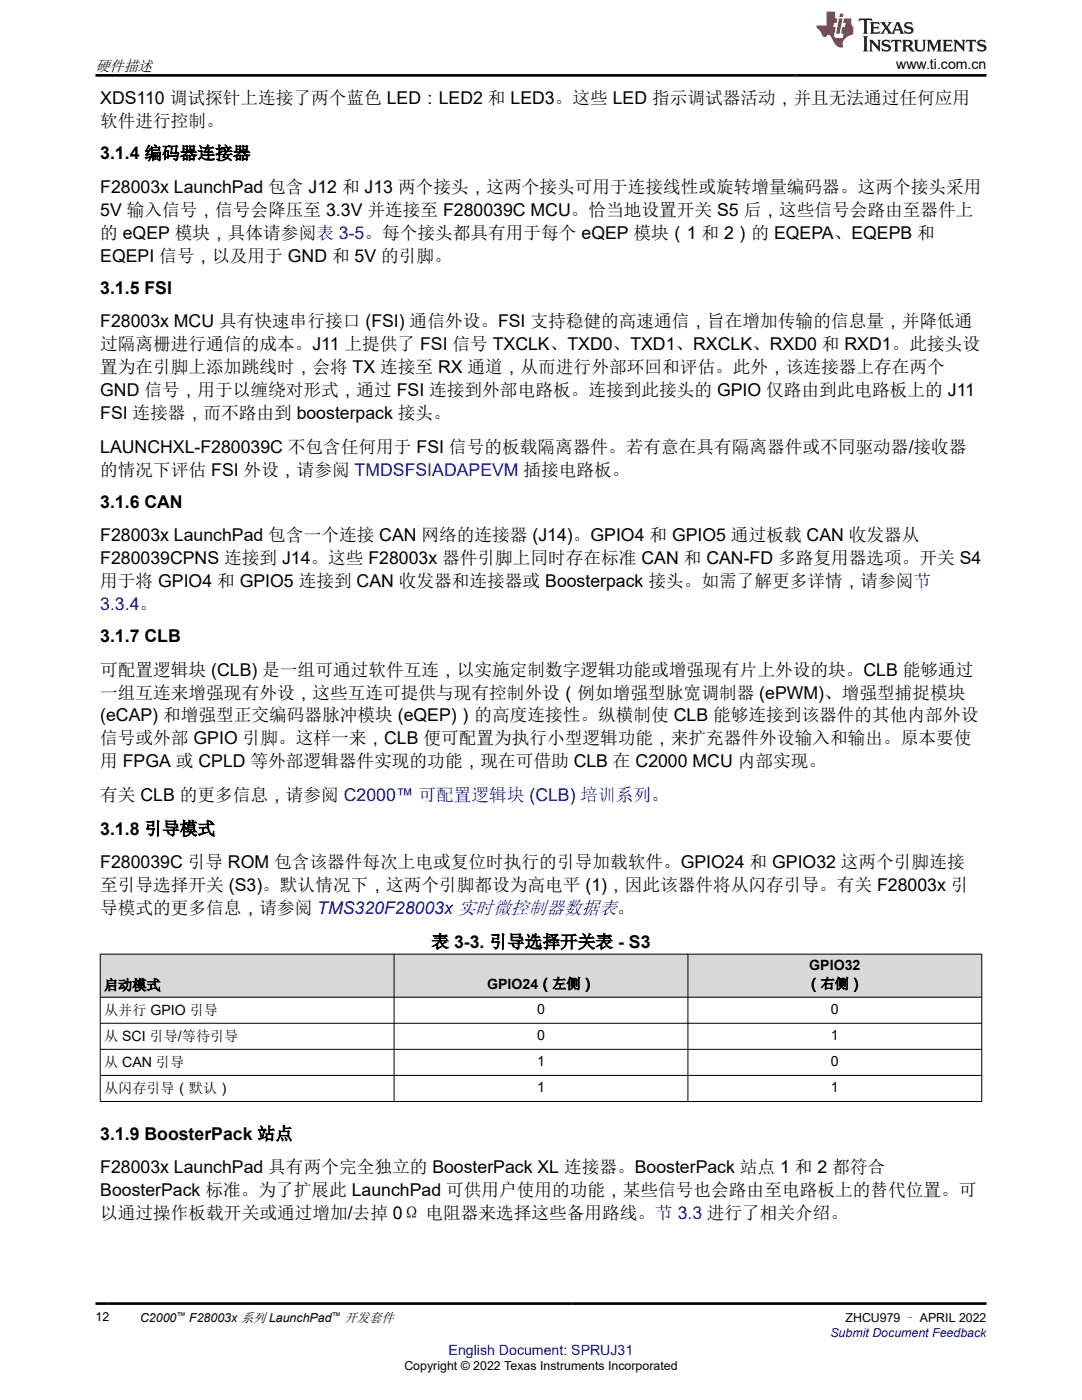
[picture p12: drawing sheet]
<svg xmlns="http://www.w3.org/2000/svg" width="216mm" height="279mm" viewBox="0 0 216 279" stroke-linecap="round" stroke-linejoin="round" font-family="sans-serif">
<defs><g id="words">
<g font-size="3.5">
<text x="20" y="20.8">XDS110 调试探针上连接了两个蓝色 LED：LED2 和 LED3。这些 LED 指示调试器活动，并且无法通过任何应用</text>
<text x="20" y="25.4">软件进行控制。</text>
<text x="20" y="31.8">3.1.4 编码器连接器</text>
<text x="20" y="38.5">F28003x LaunchPad 包含 J12 和 J13 两个接头，这两个接头可用于连接线性或旋转增量编码器。这两个接头采用</text>
<text x="20" y="43.1">5V 输入信号，信号会降压至 3.3V 并连接至 F280039C MCU。恰当地设置开关 S5 后，这些信号会路由至器件上</text>
<text x="20" y="47.7">的 eQEP 模块，具体请参阅表 3-5。每个接头都具有用于每个 eQEP 模块（1 和 2）的 EQEPA、EQEPB 和</text>
<text x="20" y="52.3">EQEPI 信号，以及用于 GND 和 5V 的引脚。</text>
<text x="20" y="58.6">3.1.5 FSI</text>
<text x="20" y="65.3">F28003x MCU 具有快速串行接口 (FSI) 通信外设。FSI 支持稳健的高速通信，旨在增加传输的信息量，并降低通</text>
<text x="20" y="69.9">过隔离栅进行通信的成本。J11 上提供了 FSI 信号 TXCLK、TXD0、TXD1、RXCLK、RXD0 和 RXD1。此接头设</text>
<text x="20" y="74.5">置为在引脚上添加跳线时，会将 TX 连接至 RX 通道，从而进行外部环回和评估。此外，该连接器上存在两个</text>
<text x="20" y="79.1">GND 信号，用于以缠绕对形式，通过 FSI 连接到外部电路板。连接到此接头的 GPIO 仅路由到此电路板上的 J11</text>
<text x="20" y="83.7">FSI 连接器，而不路由到 boosterpack 接头。</text>
<text x="20" y="90.4">LAUNCHXL-F280039C 不包含任何用于 FSI 信号的板载隔离器件。若有意在具有隔离器件或不同驱动器/接收器</text>
<text x="20" y="94.9">的情况下评估 FSI 外设，请参阅 TMDSFSIADAPEVM 插接电路板。</text>
<text x="20" y="101.3">3.1.6 CAN</text>
<text x="20" y="108">F28003x LaunchPad 包含一个连接 CAN 网络的连接器 (J14)。GPIO4 和 GPIO5 通过板载 CAN 收发器从</text>
<text x="20" y="112.6">F280039CPNS 连接到 J14。这些 F28003x 器件引脚上同时存在标准 CAN 和 CAN-FD 多路复用器选项。开关 S4</text>
<text x="20" y="117.2">用于将 GPIO4 和 GPIO5 连接到 CAN 收发器和连接器或 Boosterpack 接头。如需了解更多详情，请参阅节</text>
<text x="20" y="128.1">3.1.7 CLB</text>
<text x="20" y="134.8">可配置逻辑块 (CLB) 是一组可通过软件互连，以实施定制数字逻辑功能或增强现有片上外设的块。CLB 能够通过</text>
<text x="20" y="139.4">一组互连来增强现有外设，这些互连可提供与现有控制外设（例如增强型脉宽调制器 (ePWM)、增强型捕捉模块</text>
<text x="20" y="144">(eCAP) 和增强型正交编码器脉冲模块 (eQEP)）的高度连接性。纵横制使 CLB 能够连接到该器件的其他内部外设</text>
<text x="20" y="148.6">信号或外部 GPIO 引脚。这样一来，CLB 便可配置为执行小型逻辑功能，来扩充器件外设输入和输出。原本要使</text>
<text x="20" y="153.2">用 FPGA 或 CPLD 等外部逻辑器件实现的功能，现在可借助 CLB 在 C2000 MCU 内部实现。</text>
<text x="20" y="159.9">有关 CLB 的更多信息，请参阅 C2000™ 可配置逻辑块 (CLB) 培训系列。</text>
<text x="20" y="166.6">3.1.8 引导模式</text>
<text x="20" y="173.3">F280039C 引导 ROM 包含该器件每次上电或复位时执行的引导加载软件。GPIO24 和 GPIO32 这两个引脚连接</text>
<text x="20" y="177.9">至引导选择开关 (S3)。默认情况下，这两个引脚都设为高电平 (1)，因此该器件将从闪存引导。有关 F28003x 引</text>
<text x="20" y="182.5">导模式的更多信息，请参阅 TMS320F28003x 实时微控制器数据表。</text>
<text x="86.1" y="189.2">表 3-3. 引导选择开关表 - S3</text>
<text x="20" y="227.4">3.1.9 BoosterPack 站点</text>
<text x="20" y="234.1">F28003x LaunchPad 具有两个完全独立的 BoosterPack XL 连接器。BoosterPack 站点 1 和 2 都符合</text>
<text x="20" y="238.7">BoosterPack 标准。为了扩展此 LaunchPad 可供用户使用的功能，某些信号也会路由至电路板上的替代位置。可</text>
<text x="20" y="243.3">以通过操作板载开关或通过增加/去掉 0Ω 电阻器来选择这些备用路线。节 3.3 进行了相关介绍。</text>
</g>
<text font-size="3.5" fill="#00f" x="20" y="121.8">3.3.4。</text>
<text font-size="3" x="19" y="14.1">硬件描述</text>
<g font-size="2.8">
<text x="178.8" y="13.8">www.ti.com.cn</text>
<text x="20.8" y="197.6">启动模式</text>
<text x="97.2" y="197.3">GPIO24（左侧）</text>
<text x="160.9" y="197.3">（右侧）</text>
<text x="161.5" y="193.6">GPIO32</text>
<text x="20.8" y="202.5">从并行 GPIO 引导</text>
<text x="107.2" y="202.3">0</text>
<text x="165.8" y="202.3">0</text>
<text x="20.8" y="207.7">从 SCI 引导/等待引导</text>
<text x="107.2" y="207.5">0</text>
<text x="165.8" y="207.5">1</text>
<text x="20.8" y="212.9">从 CAN 引导</text>
<text x="107.2" y="212.8">1</text>
<text x="165.8" y="212.8">0</text>
<text x="20.8" y="218.1">从闪存引导（默认）</text>
<text x="107.2" y="218">1</text>
<text x="165.8" y="218">1</text>
</g>
<text font-size="2.8" fill="#00f" x="89.5" y="270.4">English Document: SPRUJ31</text>
<text font-size="2.6" x="68.7" y="263.8">开发套件</text>
<g font-size="2.5">
<text x="19" y="263.6">12</text>
<text x="27.9" y="263.8">C2000</text>
<text x="37.8" y="263.8">F28003x 系列 LaunchPad</text>
<text x="168.7" y="263.8">ZHCU979 – APRIL 2022</text>
<text x="80.7" y="273.5">Copyright © 2022 Texas Instruments Incorporated</text>
</g>
<text font-size="2.5" fill="#00f" x="165.7" y="266.8">Submit Document Feedback</text>
<g font-size="1.9">
<text x="35.2" y="263.3">™</text>
<text x="66.2" y="263.3">™</text>
</g>
</g></defs>
<g fill="#d8d8d8">
<path d="M20 190.4h175.9v8.6h-175.9z" fill-rule="evenodd"/>
<path d="M20.1 190.5h58.5v8.4h-58.5z" fill-rule="evenodd"/>
<path d="M78.7 190.5h58.5v8.4h-58.5z" fill-rule="evenodd"/>
<path d="M137.3 190.5h58.5v8.4h-58.5z" fill-rule="evenodd"/>
</g>
<path d="M19.9 190.4h176.1M19.9 199h176.1M20 190.4v29.5M78.6 190.4v29.5M137.3 190.4v29.5M195.9 190.4v29.5M19.9 204.2h176.1M19.9 209.4h176.1M19.9 214.6h176.1M19.9 219.8h176.1" fill="none" stroke="#000" stroke-width=".2"/>
<path d="M171.5 3.7l-.2 .6 .5-.3h.6v.2v2.2l-.2 .3h1l-.2-.3v-2.2v-.2h.5l.5 .3-.1-.6zM173.6 4.4l.2 .4v1.6l-.2 .3h1.9l.1-.6a1.08 1.08 0 0 1-1.3 .2v-.6h.6l.4 .1v-.6l-.4 .2h-.6v-.6l.2-.1a1 1 0 0 1 1 .3l-.1-.6zM175.7 4.4l.9 1.2-1 1.1h.9l-.2-.2 .5-.7 .4 .7-.2 .2h1.6l-.2-.2 .2-.4h.9l.1 .4-.1 .2h.9l-.2-.3-.8-2h-.5l-.9 2.2-.9-1.1 .9-1.1h-.8l.2 .2-.4 .7-.4-.7 .2-.2zM179 4.8l.4 1h-.7zM180.7 4.6a.65 .65 0 0 0-.2 .7 .65 .65 0 0 0 .6 .4l.6 .2 .1 .2a.79 .79 0 0 1-.7 .4 .79 .79 0 0 1-.7-.5l.1 .7 .2-.1a.93 .93 0 0 0 1.1 .1 .93 .93 0 0 0 .4-.9 1.46 1.46 0 0 0-1.2-.6l-.1-.4a1.09 1.09 0 0 1 1.2 .2l-.2-.6-.1 .1-.5-.1zM172.2 7.2l.2 .4v2.3l-.2 .4h1l-.2-.4v-2.3l.2-.4zM173.4 7.9l.2 .4v1.6l-.2 .4h.8l-.3-.4 .1-1.4 1.6 1.8v-2l.2-.4h-.7l.1 .3 .1 1.1-1.2-1.4zM176.2 8.1a.65 .65 0 0 0-.2 .7 .65 .65 0 0 0 .6 .4l.6 .2 .1 .3a.79 .79 0 0 1-.7 .3 .79 .79 0 0 1-.7-.5l.1 .8 .2-.1a.93 .93 0 0 0 1.1 0 .93 .93 0 0 0 .4-.9 1.46 1.46 0 0 0-1.2-.6l-.1-.4a1.09 1.09 0 0 1 1.2 .2l-.1-.6-.2 .1-.5-.1zM177.9 7.9l-.1 .7a.63 .63 0 0 1 .8-.4v1.7l-.3 .4h1l-.2-.4v-1.7a.66 .66 0 0 1 .8 .4l-.1-.7zM180 7.9l.2 .4v1.6l-.2 .4h1l-.2-.2-.1-.8 .5 .1 .1 .1a.79 .79 0 0 0 1.2 .7l-1-1a.61 .61 0 0 0 .6-.6 .61 .61 0 0 0-.5-.6zM180.8 8.3l.1-.1a.47 .47 0 0 1 .5 .1 .47 .47 0 0 1 .1 .5l-.1 .2h-.7zM182.3 7.9l.2 .3a2.27 2.27 0 0 0 .4 1.9 1.04 1.04 0 0 0 1.7-.6v-1.3l.2-.3h-.8l.2 .4v1.2a.6 .6 0 0 1-.6 .5 .6 .6 0 0 1-.6-.5v-1.2l.3-.4zM184.9 7.9l.2 .4v1.6l-.2 .4h.8l-.3-.4v-1.5l.9 1.9 .9-1.9v1.5l-.3 .4h1l-.2-.4v-1.6l.2-.4h-.8l-.7 1.6-.6-1.6zM188.1 7.9l.2 .4v1.6l-.2 .4h1.9l.1-.6a1.09 1.09 0 0 1-1.3 .1v-.6h.6l.4 .2v-.7l-.4 .2h-.6v-.5l.2-.2a1.01 1.01 0 0 1 1 .3l-.1-.6zM190.2 7.9l.3 .4v1.6l-.3 .4h.8l-.2-.4v-1.4l1.6 1.8v-2l.2-.4h-.7l.2 .3v1.1l-1.2-1.4zM192.8 7.9l-.1 .7a.63 .63 0 0 1 .8-.4v1.7l-.3 .4h1l-.2-.4v-1.7a.66 .66 0 0 1 .8 .4l-.1-.7zM195.2 8.1a.65 .65 0 0 0-.2 .7 .65 .65 0 0 0 .6 .4l.6 .2 .2 .3a.79 .79 0 0 1-.7 .3 .79 .79 0 0 1-.7-.5l.1 .8 .2-.1a.93 .93 0 0 0 1 0 .93 .93 0 0 0 .5-.9 1.46 1.46 0 0 0-1.3-.6v-.4a1.09 1.09 0 0 1 1.2 .2l-.2-.6-.2 .1-.5-.1z" fill="#231f20"/>
<path d="M164.9 2.3v2.8h-2l.1 .4 .8 .9a.95 .95 0 0 0 1 .9 .59 .59 0 0 1 .5-.3 .59 .59 0 0 1 .5 .3l.4 .8a1.59 1.59 0 0 0 2.1 1.3 1.61 1.61 0 0 1 1-2.2l1-.4-.1-1.4a1.59 1.59 0 0 1-.3-1.7h-1.5l-.2 .9h.6l-.2 .8h-.5l-.2 1v.3h.4l-.1 .9h-.7a.73 .73 0 0 1-1-.6l.3-1.6h-.5l.1-.8h.5l.2-.9h-.5v-1.4zM167.4 3.7l-.6 3h.7l.6-3zM167.6 2.7l-.1 .7h.7l.1-.7z" fill="#ed1c24"/>
<path d="M19 15h177.8M19 260.2h177.8" fill="none" stroke="#000" stroke-width=".53"/>
<use href="#words"/>
</svg>
